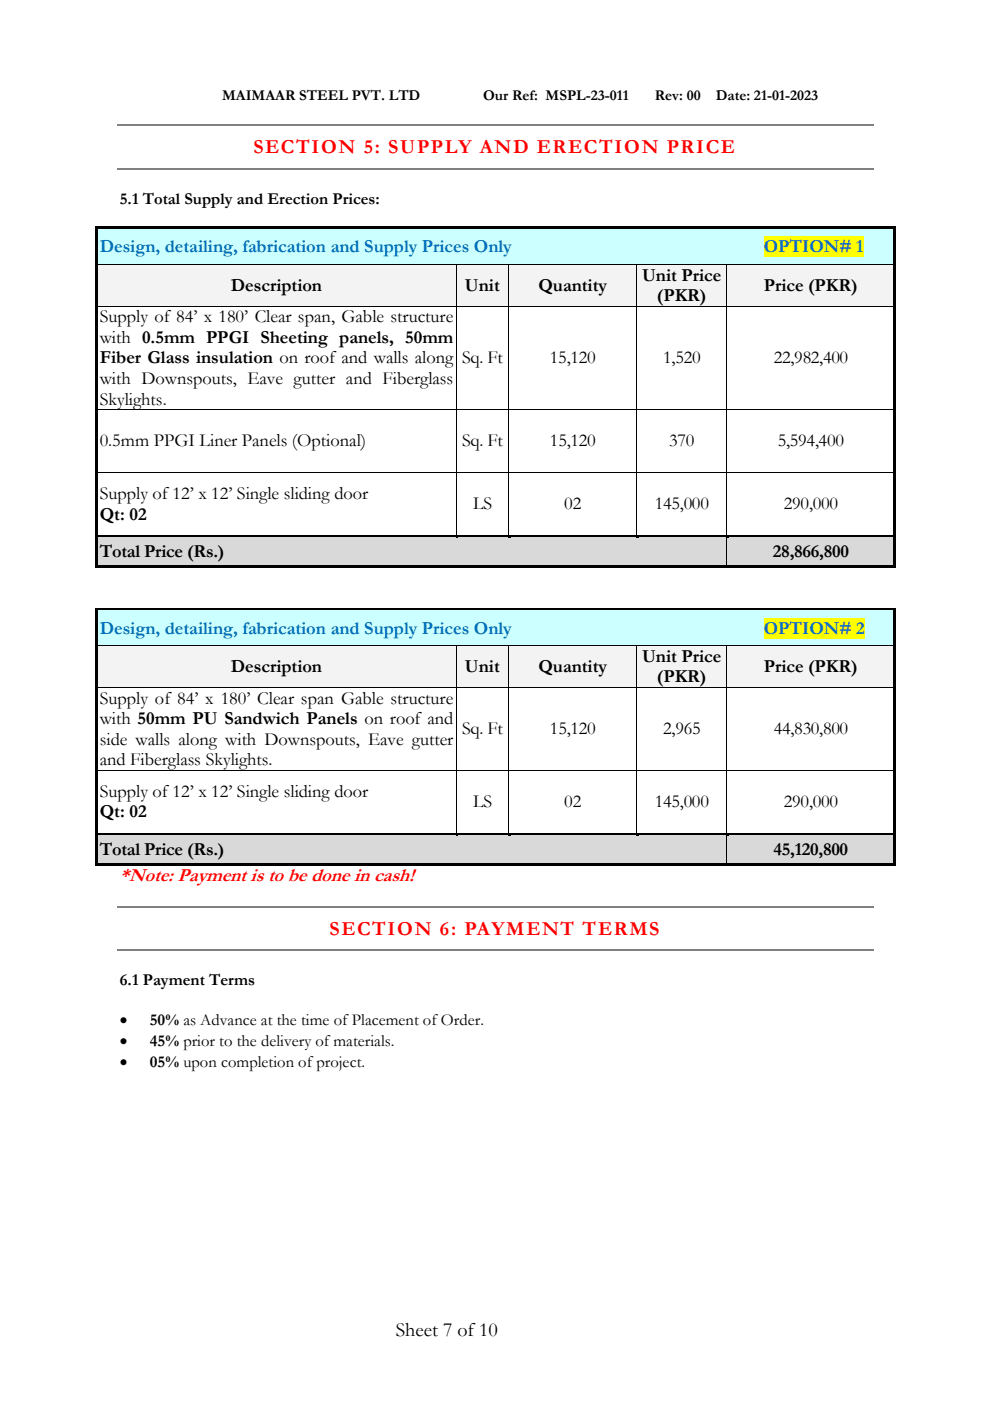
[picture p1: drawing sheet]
<svg xmlns="http://www.w3.org/2000/svg" width="210mm" height="297mm" viewBox="0 0 210 297" stroke-linecap="round" stroke-linejoin="round" font-family="sans-serif">
<defs><g id="words">
<g font-size="4.2" fill="#f00">
<text x="53.7" y="32.4">SECTION 5: SUPPLY AND ERECTION PRICE</text>
<text x="69.9" y="198.1">SECTION 6: PAYMENT TERMS</text>
</g>
<text font-size="4.2" x="83.9" y="283.2">Sheet 7 of 10</text>
<text font-size="4.1" fill="#f00" x="25.4" y="186.8">*Note: Payment is to be done in cash!</text>
<g font-size="3.9" fill="#0070c0">
<text x="21.1" y="53.5">Design, detailing, fabrication and Supply Prices Only</text>
<text x="161.9" y="53.5">OPTION# 1</text>
<text x="21.1" y="134.3">Design, detailing, fabrication and Supply Prices Only</text>
<text x="161.9" y="134.3">OPTION# 2</text>
</g>
<g font-size="3.9">
<text x="136.1" y="59.5">Unit Price</text>
<text x="48.9" y="61.6">Description</text>
<text x="98.5" y="61.6">Unit</text>
<text x="114.1" y="61.6">Quantity</text>
<text x="139.3" y="63.8">(PKR)</text>
<text x="161.9" y="61.6">Price (PKR)</text>
<text x="21.1" y="68.3">Supply of 84’ x 180’ Clear span, Gable structure</text>
<text x="21.1" y="72.7">with 0.5mm PPGI Sheeting panels, 50mm</text>
<text x="21.1" y="77">Fiber Glass insulation on roof and walls along</text>
<text x="97.9" y="77">Sq. Ft</text>
<text x="116.6" y="77">15,120</text>
<text x="140.6" y="77">1,520</text>
<text x="164" y="77">22,982,400</text>
<text x="21.1" y="81.4">with Downspouts, Eave gutter and Fiberglass</text>
<text x="21.1" y="85.7">Skylights.</text>
<text x="21.1" y="94.6">0.5mm PPGI Liner Panels (Optional)</text>
<text x="97.9" y="94.6">Sq. Ft</text>
<text x="116.6" y="94.6">15,120</text>
<text x="141.8" y="94.6">370</text>
<text x="164.8" y="94.6">5,594,400</text>
<text x="21.1" y="105.8">Supply of 12’ x 12’ Single sliding door</text>
<text x="100.3" y="107.9">LS</text>
<text x="119.6" y="107.9">02</text>
<text x="138.8" y="107.9">145,000</text>
<text x="166.2" y="107.9">290,000</text>
<text x="21.1" y="110.1">Qt: 02</text>
<text x="21.1" y="118">Total Price (Rs.)</text>
<text x="163.8" y="118">28,866,800</text>
<text x="48.9" y="142.5">Description</text>
<text x="98.5" y="142.5">Unit</text>
<text x="114.1" y="142.5">Quantity</text>
<text x="136.1" y="140.3">Unit Price</text>
<text x="161.9" y="142.5">Price (PKR)</text>
<text x="21.1" y="149.1">Supply of 84’ x 180’ Clear span Gable structure</text>
<text x="139.3" y="144.6">(PKR)</text>
<text x="21.1" y="153.5">with 50mm PU Sandwich Panels on roof and</text>
<text x="97.9" y="155.6">Sq. Ft</text>
<text x="116.6" y="155.6">15,120</text>
<text x="140.6" y="155.6">2,965</text>
<text x="164" y="155.6">44,830,800</text>
<text x="21.1" y="157.8">side walls along with Downspouts, Eave gutter</text>
<text x="21.1" y="162.2">and Fiberglass Skylights.</text>
<text x="21.1" y="168.9">Supply of 12’ x 12’ Single sliding door</text>
<text x="21.1" y="173.3">Qt: 02</text>
<text x="100.3" y="171.1">LS</text>
<text x="119.6" y="171.1">02</text>
<text x="138.8" y="171.1">145,000</text>
<text x="166.2" y="171.1">290,000</text>
<text x="21.1" y="181.1">Total Price (Rs.)</text>
<text x="163.9" y="181.1">45,120,800</text>
</g>
<g font-size="3.5">
<text x="25.4" y="43.1">5.1 Total Supply and Erection Prices:</text>
<text x="25.4" y="208.8">6.1 Payment Terms</text>
<text x="25.4" y="217.2">•</text>
<text x="25.4" y="221.7">•</text>
<text x="31.8" y="217.2">50% as Advance at the time of Placement of Order.</text>
<text x="31.8" y="221.7">45% prior to the delivery of materials.</text>
<text x="25.4" y="226.2">•</text>
<text x="31.8" y="226.2">05% upon completion of project.</text>
</g>
<g font-size="3.2">
<text x="47.1" y="21.3">MAIMAAR STEEL PVT. LTD</text>
<text x="102.4" y="21.3">Our Ref: MSPL-23-011</text>
<text x="138.8" y="21.3">Rev: 00</text>
<text x="151.7" y="21.3">Date: 21-01-2023</text>
</g>
</g></defs>
<path d="M24.9 26.5h160.3M24.9 35.7h160.3" fill="none" stroke="#808080" stroke-width=".25"/>
<g fill="#cff">
<path d="M20.8 48.6h168.6v7.4h-168.6z" fill-rule="evenodd"/>
<path d="M21.1 50.1h167.9v4.4h-167.9z" fill-rule="evenodd"/>
</g>
<path d="M161.9 50.1h21.1v4.4h-21.1z" fill-rule="evenodd" fill="#ff0"/>
<g fill="#000">
<path d="M20.2 48.1h.5v.5h-.5z" fill-rule="evenodd"/>
<path d="M20.2 48.1h.5v.5h-.5z" fill-rule="evenodd"/>
<path d="M20.2 48.6h.5v7.4h-.5z" fill-rule="evenodd"/>
<path d="M20.7 48.1h168.7v.5h-168.7z" fill-rule="evenodd"/>
<path d="M189.4 48.1h.5v.5h-.5z" fill-rule="evenodd"/>
<path d="M189.4 48.1h.5v.5h-.5z" fill-rule="evenodd"/>
<path d="M189.4 48.6h.5v7.4h-.5z" fill-rule="evenodd"/>
</g>
<path d="M20.7 48.6h168.7" fill="none" stroke="#cff" stroke-width=".21"/>
<g fill="#f3f3f3">
<path d="M20.8 56.1h75.9v8.8h-75.9z" fill-rule="evenodd"/>
<path d="M21.1 58.3h75v4.4h-75z" fill-rule="evenodd"/>
<path d="M96.7 56.1h11.1v8.8h-11.1z" fill-rule="evenodd"/>
<path d="M97.3 58.3h9.9v4.4h-9.9z" fill-rule="evenodd"/>
<path d="M107.8 56.1h27.1v8.8h-27.1z" fill-rule="evenodd"/>
<path d="M108.4 58.3h25.9v4.4h-25.9z" fill-rule="evenodd"/>
<path d="M135 56.1h19v8.8h-19z" fill-rule="evenodd"/>
<path d="M135.6 56.1h17.8v4.4h-17.8z" fill-rule="evenodd"/>
<path d="M135.6 60.5h17.8v4.4h-17.8z" fill-rule="evenodd"/>
<path d="M154.1 56.1h35.3v8.8h-35.3z" fill-rule="evenodd"/>
<path d="M154.7 58.3h34.3v4.4h-34.3z" fill-rule="evenodd"/>
</g>
<g fill="#000">
<path d="M20.2 56l.5 .1z" fill-rule="evenodd"/>
<path d="M96.6 56l.1 .1z" fill-rule="evenodd"/>
<path d="M107.8 56v.1z" fill-rule="evenodd"/>
<path d="M134.9 56l.1 .1z" fill-rule="evenodd"/>
<path d="M154 56v.1z" fill-rule="evenodd"/>
<path d="M189.4 56l.5 .1z" fill-rule="evenodd"/>
<path d="M20.2 56.1h.5v8.8h-.5z" fill-rule="evenodd"/>
<path d="M20.2 64.9h.5z" fill-rule="evenodd"/>
<path d="M96.6 64.9h.1z" fill-rule="evenodd"/>
<path d="M134.9 64.9h.1z" fill-rule="evenodd"/>
<path d="M189.4 56.1h.5v8.8h-.5z" fill-rule="evenodd"/>
<path d="M189.4 64.9h.5z" fill-rule="evenodd"/>
<path d="M20.2 64.9h.5v21.9h-.5z" fill-rule="evenodd"/>
<path d="M20.2 86.8l.5 .1z" fill-rule="evenodd"/>
<path d="M96.6 86.8l.1 .1z" fill-rule="evenodd"/>
<path d="M107.8 86.8v.1z" fill-rule="evenodd"/>
<path d="M134.9 86.8l.1 .1z" fill-rule="evenodd"/>
<path d="M154 86.8v.1z" fill-rule="evenodd"/>
<path d="M189.4 64.9h.5v21.9h-.5z" fill-rule="evenodd"/>
<path d="M189.4 86.8l.5 .1z" fill-rule="evenodd"/>
<path d="M20.2 86.9h.5v13.2h-.5z" fill-rule="evenodd"/>
<path d="M20.2 100.1l.5 .1z" fill-rule="evenodd"/>
<path d="M20.2 100.2h.5v13.2h-.5z" fill-rule="evenodd"/>
<path d="M96.6 100.1l.1 .1z" fill-rule="evenodd"/>
<path d="M107.8 100.1v.1z" fill-rule="evenodd"/>
<path d="M134.9 100.1l.1 .1z" fill-rule="evenodd"/>
<path d="M154 100.1v.1z" fill-rule="evenodd"/>
<path d="M189.4 86.9h.5v13.2h-.5z" fill-rule="evenodd"/>
<path d="M189.4 100.1l.5 .1z" fill-rule="evenodd"/>
<path d="M189.4 100.2h.5v13.2h-.5z" fill-rule="evenodd"/>
</g>
<g fill="none" stroke="#000" stroke-width=".21">
<path d="M20.7 56.1h75.9M96.7 56.1v8.8M96.7 56.1h11.1M107.8 56.1v8.8M107.8 56.1h27.1M134.9 56.1v8.8M135 56.1h19M154 56.1v8.8M154 56.1h35.4M20.7 64.9h75.9M96.7 64.9v21.9M96.7 64.9h11.1"/>
<path d="M107.8 64.9v21.9M107.8 64.9h27.1M134.9 64.9v21.9M135 64.9h19M154 64.9v21.9M154 64.9h35.4M20.7 86.8h75.9M96.7 86.9v13.2M96.7 86.8l11.1 .1v13.2M107.8 86.8l27.1 .1v13.2M135 86.8h19M154 86.9v13.2"/>
<path d="M154 86.8h35.4M20.7 100.1h75.9M96.7 100.2v13.2M96.7 100.1l11.1 .1v13.2M107.8 100.1l27.1 .1v13.2M135 100.1h19M154 100.2v13.2M154 100.1h35.4"/>
</g>
<g fill="#d9d9d9">
<path d="M20.8 113.9h133.2v5.8h-133.2z" fill-rule="evenodd"/>
<path d="M21.1 114.7h132.3v4.3h-132.3z" fill-rule="evenodd"/>
<path d="M154.1 113.9h35.3v5.8h-35.3z" fill-rule="evenodd"/>
<path d="M154.7 114.7h34.3v4.3h-34.3z" fill-rule="evenodd"/>
</g>
<g fill="#000">
<path d="M20.2 113.4h.5v.5h-.5z" fill-rule="evenodd"/>
<path d="M20.7 113.4h75.9v.5h-75.9z" fill-rule="evenodd"/>
</g>
<path d="M20.7 113.9h75.9" fill="none" stroke="#d9d9d9" stroke-width=".21"/>
<path d="M96.6 113.9h.5z" fill-rule="evenodd" fill="#d9d9d9"/>
<g fill="#000">
<path d="M96.6 113.4h.5v.5h-.5z" fill-rule="evenodd"/>
<path d="M97.1 113.4h10.7v.5h-10.7z" fill-rule="evenodd"/>
</g>
<path d="M97.1 113.9h10.7" fill="none" stroke="#d9d9d9" stroke-width=".21"/>
<path d="M107.8 113.9h.5z" fill-rule="evenodd" fill="#d9d9d9"/>
<g fill="#000">
<path d="M107.8 113.4h.5v.5h-.5z" fill-rule="evenodd"/>
<path d="M108.3 113.4h26.6v.5h-26.6z" fill-rule="evenodd"/>
</g>
<path d="M108.3 113.9h26.6" fill="none" stroke="#d9d9d9" stroke-width=".21"/>
<path d="M134.9 113.9h.5z" fill-rule="evenodd" fill="#d9d9d9"/>
<g fill="#000">
<path d="M134.9 113.4h.5v.5h-.5z" fill-rule="evenodd"/>
<path d="M135.4 113.4h18.6v.5h-18.6z" fill-rule="evenodd"/>
</g>
<path d="M135.4 113.9h18.6" fill="none" stroke="#d9d9d9" stroke-width=".21"/>
<path d="M154 113.9h.5z" fill-rule="evenodd" fill="#d9d9d9"/>
<g fill="#000">
<path d="M20.2 113.9h.5v5.8h-.5z" fill-rule="evenodd"/>
<path d="M154 113.4h.5v.5h-.5z" fill-rule="evenodd"/>
<path d="M154.5 113.4h34.9v.5h-34.9z" fill-rule="evenodd"/>
<path d="M189.4 113.4h.5v.5h-.5z" fill-rule="evenodd"/>
<path d="M189.4 113.9h.5v5.8h-.5z" fill-rule="evenodd"/>
<path d="M20.2 119.7h.5v.5h-.5z" fill-rule="evenodd"/>
<path d="M20.2 119.7h.5v.5h-.5z" fill-rule="evenodd"/>
<path d="M20.7 119.7h133.3v.5h-133.3z" fill-rule="evenodd"/>
<path d="M154 119.7h.5v.5h-.5z" fill-rule="evenodd"/>
<path d="M154.5 119.7h34.9v.5h-34.9z" fill-rule="evenodd"/>
<path d="M189.4 119.7h.5v.5h-.5z" fill-rule="evenodd"/>
<path d="M189.4 119.7h.5v.5h-.5z" fill-rule="evenodd"/>
</g>
<path d="M154.5 113.9h34.9" fill="none" stroke="#d9d9d9" stroke-width=".21"/>
<path d="M154 113.9v5.8" fill="none" stroke="#000" stroke-width=".21"/>
<g fill="#cff">
<path d="M20.8 129.4h168.6v7.4h-168.6z" fill-rule="evenodd"/>
<path d="M21.1 131h167.9v4.3h-167.9z" fill-rule="evenodd"/>
</g>
<path d="M161.9 131h21.4v4.3h-21.4z" fill-rule="evenodd" fill="#ff0"/>
<g fill="#000">
<path d="M20.2 128.8h.5v.6h-.5z" fill-rule="evenodd"/>
<path d="M20.2 128.8h.5v.5h-.5z" fill-rule="evenodd"/>
<path d="M20.2 129.4h.5v7.4h-.5z" fill-rule="evenodd"/>
<path d="M20.7 128.8h168.7v.5h-168.7z" fill-rule="evenodd"/>
<path d="M189.4 128.8h.5v.6h-.5z" fill-rule="evenodd"/>
<path d="M189.4 128.8h.5v.5h-.5z" fill-rule="evenodd"/>
<path d="M189.4 129.4h.5v7.4h-.5z" fill-rule="evenodd"/>
</g>
<path d="M20.7 129.4h168.7" fill="none" stroke="#cff" stroke-width=".21"/>
<g fill="#f3f3f3">
<path d="M20.8 136.9h75.9v8.8h-75.9z" fill-rule="evenodd"/>
<path d="M21.1 139.1h75v4.4h-75z" fill-rule="evenodd"/>
<path d="M96.7 136.9h11.1v8.8h-11.1z" fill-rule="evenodd"/>
<path d="M97.3 139.1h9.9v4.4h-9.9z" fill-rule="evenodd"/>
<path d="M107.8 136.9h27.1v8.8h-27.1z" fill-rule="evenodd"/>
<path d="M108.4 139.1h25.9v4.4h-25.9z" fill-rule="evenodd"/>
<path d="M135 136.9h19v8.8h-19z" fill-rule="evenodd"/>
<path d="M135.6 136.9h17.8v4.4h-17.8z" fill-rule="evenodd"/>
<path d="M135.6 141.3h17.8v4.4h-17.8z" fill-rule="evenodd"/>
<path d="M154.1 136.9h35.3v8.8h-35.3z" fill-rule="evenodd"/>
<path d="M154.7 139.1h34.3v4.4h-34.3z" fill-rule="evenodd"/>
</g>
<g fill="#000">
<path d="M20.2 136.8l.5 .1z" fill-rule="evenodd"/>
<path d="M96.6 136.8l.1 .1z" fill-rule="evenodd"/>
<path d="M107.8 136.8v.1z" fill-rule="evenodd"/>
<path d="M134.9 136.8l.1 .1z" fill-rule="evenodd"/>
<path d="M154 136.8v.1z" fill-rule="evenodd"/>
<path d="M189.4 136.8l.5 .1z" fill-rule="evenodd"/>
<path d="M20.2 136.9h.5v8.8h-.5z" fill-rule="evenodd"/>
<path d="M20.2 145.7l.5 .1z" fill-rule="evenodd"/>
<path d="M96.6 145.7l.1 .1z" fill-rule="evenodd"/>
<path d="M107.8 145.7v.1z" fill-rule="evenodd"/>
<path d="M134.9 145.7l.1 .1z" fill-rule="evenodd"/>
<path d="M154 145.7v.1z" fill-rule="evenodd"/>
<path d="M189.4 136.9h.5v8.8h-.5z" fill-rule="evenodd"/>
<path d="M189.4 145.7l.5 .1z" fill-rule="evenodd"/>
<path d="M20.2 145.8h.5v17.4h-.5z" fill-rule="evenodd"/>
<path d="M20.2 163.2l.5 .1z" fill-rule="evenodd"/>
<path d="M20.2 163.3h.5v13.2h-.5z" fill-rule="evenodd"/>
<path d="M96.6 163.2l.1 .1z" fill-rule="evenodd"/>
<path d="M107.8 163.2v.1z" fill-rule="evenodd"/>
<path d="M134.9 163.2l.1 .1z" fill-rule="evenodd"/>
<path d="M154 163.2v.1z" fill-rule="evenodd"/>
<path d="M189.4 145.8h.5v17.4h-.5z" fill-rule="evenodd"/>
<path d="M189.4 163.2l.5 .1z" fill-rule="evenodd"/>
<path d="M189.4 163.3h.5v13.2h-.5z" fill-rule="evenodd"/>
</g>
<g fill="none" stroke="#000" stroke-width=".21">
<path d="M20.7 136.9h75.9M96.7 136.9v8.8M96.7 136.9h11.1M107.8 136.9v8.8M107.8 136.9h27.1M134.9 136.9v8.8M135 136.9h19M154 136.9v8.8M154 136.9h35.4M20.7 145.7h75.9M96.7 145.8v17.4M96.7 145.7h11.1"/>
<path d="M107.8 145.8v17.4M107.8 145.7h27.1M134.9 145.8v17.4M135 145.7h19M154 145.8v17.4M154 145.7h35.4M20.7 163.3h75.9M96.7 163.3v13.2M96.7 163.3h11.1M107.8 163.3v13.2M107.8 163.3h27.1M134.9 163.3v13.2"/>
<path d="M135 163.3h19M154 163.3v13.2M154 163.3h35.4"/>
</g>
<g fill="#d9d9d9">
<path d="M20.8 177.1h133.2v5.8h-133.2z" fill-rule="evenodd"/>
<path d="M21.1 177.8h132.3v4.3h-132.3z" fill-rule="evenodd"/>
<path d="M154.1 177.1h35.3v5.8h-35.3z" fill-rule="evenodd"/>
<path d="M154.7 177.8h34.3v4.3h-34.3z" fill-rule="evenodd"/>
</g>
<g fill="#000">
<path d="M20.2 176.5h.5v.6h-.5z" fill-rule="evenodd"/>
<path d="M20.7 176.5h75.9v.5h-75.9z" fill-rule="evenodd"/>
</g>
<path d="M20.7 177h75.9" fill="none" stroke="#d9d9d9" stroke-width=".21"/>
<path d="M96.6 177l.5 .1z" fill-rule="evenodd" fill="#d9d9d9"/>
<g fill="#000">
<path d="M96.6 176.5h.5v.5h-.5z" fill-rule="evenodd"/>
<path d="M97.1 176.5h10.7v.5h-10.7z" fill-rule="evenodd"/>
</g>
<path d="M97.1 177h10.7" fill="none" stroke="#d9d9d9" stroke-width=".21"/>
<path d="M107.8 177l.5 .1z" fill-rule="evenodd" fill="#d9d9d9"/>
<g fill="#000">
<path d="M107.8 176.5h.5v.5h-.5z" fill-rule="evenodd"/>
<path d="M108.3 176.5h26.6v.5h-26.6z" fill-rule="evenodd"/>
</g>
<path d="M108.3 177h26.6" fill="none" stroke="#d9d9d9" stroke-width=".21"/>
<path d="M134.9 177l.5 .1z" fill-rule="evenodd" fill="#d9d9d9"/>
<g fill="#000">
<path d="M134.9 176.5h.5v.5h-.5z" fill-rule="evenodd"/>
<path d="M135.4 176.5h18.6v.5h-18.6z" fill-rule="evenodd"/>
</g>
<path d="M135.4 177h18.6" fill="none" stroke="#d9d9d9" stroke-width=".21"/>
<path d="M154 177l.5 .1z" fill-rule="evenodd" fill="#d9d9d9"/>
<g fill="#000">
<path d="M154 176.5h.5v.5h-.5z" fill-rule="evenodd"/>
<path d="M154.5 176.5h34.9v.5h-34.9z" fill-rule="evenodd"/>
<path d="M189.4 176.5h.5v.6h-.5z" fill-rule="evenodd"/>
<path d="M20.2 177.1h.5v5.8h-.5z" fill-rule="evenodd"/>
<path d="M20.2 182.9h.5v.5h-.5z" fill-rule="evenodd"/>
<path d="M20.2 182.9h.5v.5h-.5z" fill-rule="evenodd"/>
<path d="M20.7 182.9h133.3v.5h-133.3z" fill-rule="evenodd"/>
<path d="M154 182.9h.5v.5h-.5z" fill-rule="evenodd"/>
<path d="M154.5 182.9h34.9v.5h-34.9z" fill-rule="evenodd"/>
<path d="M189.4 177.1h.5v5.8h-.5z" fill-rule="evenodd"/>
<path d="M189.4 182.9h.5v.5h-.5z" fill-rule="evenodd"/>
<path d="M189.4 182.9h.5v.5h-.5z" fill-rule="evenodd"/>
</g>
<path d="M154.5 177h34.9" fill="none" stroke="#d9d9d9" stroke-width=".21"/>
<path d="M154 177.1v5.8" fill="none" stroke="#000" stroke-width=".21"/>
<path d="M24.9 192.1h160.3M24.9 201.4h160.3" fill="none" stroke="#808080" stroke-width=".25"/>
<use href="#words"/>
</svg>
